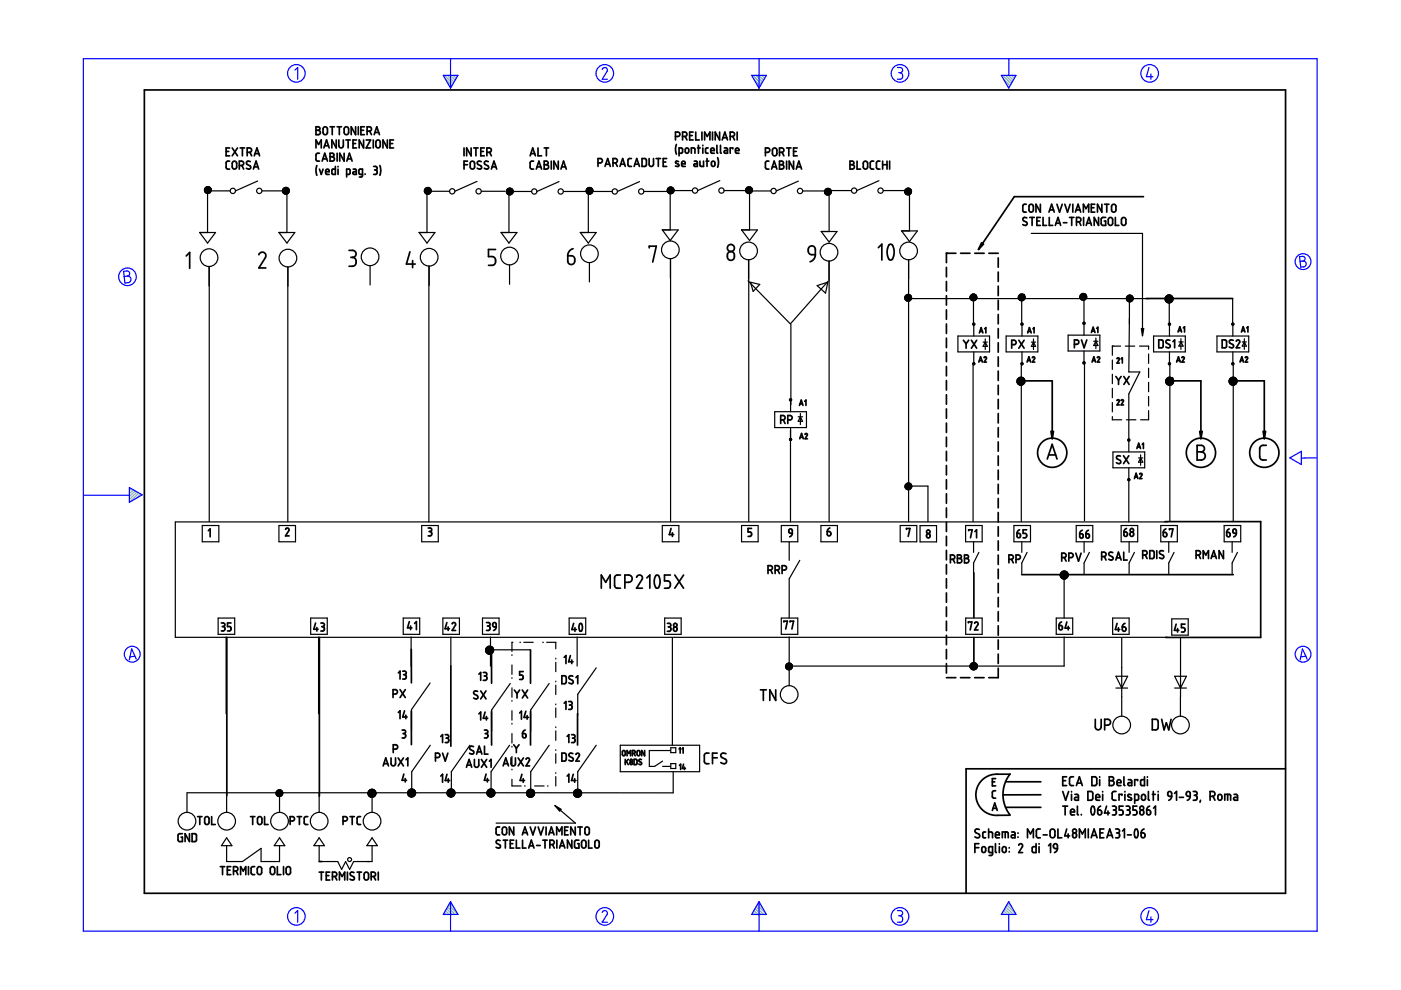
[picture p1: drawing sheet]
<svg xmlns="http://www.w3.org/2000/svg" width="297mm" height="210mm" viewBox="0 0 297 210" stroke-linecap="round" stroke-linejoin="round" font-family="sans-serif">
<g fill="none" stroke="#6c9" stroke-width=".25">
<path d="M94.2 16l1.8 1.8M94.5 16.8l1.3 1.4M94.8 16l1.5 1.4M95.3 18.3l.3 .3M95.5 16l1 1M96.1 16l.6 .6M96.7 16l.3 .2M159.6 16l1.8 1.8M159.9 16.8l1.3 1.4M160.3 16l1.4 1.4M160.7 18.3l.3 .3M160.9 16l1 1"/>
<path d="M161.5 16l.6 .6M162.1 16l.2 .2M212.6 16l1.8 1.8M212.8 16.8l1.3 1.4M213.2 16l1.4 1.4M213.7 18.3l.2 .3M213.8 16l1 1M214.4 16l.7 .6M215.1 16l.2 .2M27.5 103.4h-.1M27.9 103.6l-.5 .4M28.3 103.8l-.9 .9"/>
<path d="M28.7 104.1l-1.3 1.2M29 104.3l-1.6 1.6M29.4 104.5l-1.8 1.9M29.8 104.8l-.8 .8M94 193.8v.1M94.2 193.5l.4 .4M94.4 193.1l.9 .8M94.7 192.7l1.2 1.2M94.9 192.3l1.6 1.6M95.1 191.9l1.9 1.9M95.4 191.5l.8 .8M159.4 193.8v.1"/>
<path d="M159.6 193.5l.4 .4M159.9 193.1l.8 .8M160.1 192.7l1.2 1.2M160.3 192.3l1.6 1.6M160.5 191.9l1.9 1.9M160.8 191.5l.8 .8M212.3 193.8v.1M212.6 193.5l.4 .4M212.8 193.1l.8 .8M213 192.7l1.2 1.2M213.2 192.3l1.6 1.6M213.5 191.9l1.8 1.9"/>
<path d="M213.7 191.5l.8 .8"/>
</g>
<g fill="none" stroke="#00f" stroke-width=".25">
<path d="M17.7 12.4h261.6v185h-261.6zM62.5 14.9l.6-.6v2.5M94 16h3.1l-1.6 2.7zM95.5 12.4v6.3M127.7 14.7l.5-.4 .5 .3v.5l-1 1.7h1.1M159.4 16h3.1l-1.6 2.7zM160.9 12.4v6.3M190.3 14.3h.7l.3 .3v.6l-.5 .2M190.5 15.4h.3M190.8 15.4l.5 .3v.7l-.3 .4h-.7M212.3 16h3.1l-1.5 2.7zM213.9 12.5v3.5"/>
<path d="M243.6 14.3l-.5 2h1.4M244 15.7v1.1M26.2 57.5l.9-.1 .3 .3 .1 .5-.5 .3 .5 .2 .3 .4-.1 .3-.3 .5-.9 .1zM27 58.5l-.7 .1M275.5 54.4h.8l.3 .2 .1 .4-.4 .4h.3l.3 .4v.5l-.3 .2-.8 .1zM276.3 55.4h-.7M273.5 97.1l2.4-1.4v2.8zM279.1 97.1h-3.2M17.8 105h9.6M27.4 103.4l2.7 1.5-2.7 1.6zM28.6 139.1l-1 .2M28.9 139.7l-1-2.1-.5 2.3"/>
<path d="M276.9 139.1l-1.1 .2M277.1 139.7l-1-2.1-.4 2.3M62.5 193.6l.6-.5v2.4M95.5 191.2v6.2M95.5 191.2l1.6 2.7h-3.1zM127.7 193.5l.1-.3 .5-.1 .5 .4-.1 .4-1 1.6h1.1M160.9 191.2v6.2M160.9 191.2l1.6 2.7h-3.1zM190.3 193.1h.6l.4 .2v.5l-.5 .4M190.5 194.2h.3M190.8 194.2l.5 .3v.7l-.4 .3h-.6M213.9 193.9v3.5"/>
<path d="M213.9 191.2l1.5 2.7h-3.1zM243.6 193.1l-.5 1.9h1.4M244 194.4v1.1"/>
<circle cx="62.8" cy="15.6" r="1.87"/>
<circle cx="128.2" cy="15.6" r="1.87"/>
<circle cx="190.8" cy="15.6" r="1.87"/>
<circle cx="243.8" cy="15.6" r="1.87"/>
<circle cx="27" cy="58.7" r="1.87"/>
<circle cx="276.3" cy="55.5" r="1.68"/>
<circle cx="28" cy="138.7" r="1.68"/>
<circle cx="276.3" cy="138.7" r="1.68"/>
<circle cx="62.8" cy="194.3" r="1.87"/>
<circle cx="128.2" cy="194.3" r="1.87"/>
<circle cx="190.8" cy="194.3" r="1.87"/>
<circle cx="243.8" cy="194.3" r="1.87"/>
</g>
<g fill="none" stroke="#000" stroke-width=".25">
<path d="M43.7 39.7l-.2 .2M43.8 39.6l-.4 .4M44 39.6l-.7 .6M44.1 39.6l-.8 .7M44.2 39.6l-.9 .8M44.2 39.6l-.8 .9M44.4 39.6l-1 1M44.5 39.7l-1 .9M44.5 39.7l-1 1.1M44.6 39.8l-.8 .8M44.7 39.9l-1 1M44.7 39.9l-.7 .7"/>
<path d="M54.6 38.4l-4.7 2.1M60.2 39.9l-.2 .1M60.5 39.8l-.6 .5M60.5 39.7l-.5 .5M60.7 39.7l-.8 .8M61 39.8l-.8 .8M61 39.8l-1 1M61.1 39.9l-1 1M61.1 39.9l-1 1.1M90.4 39.8l-.4 .4M90.5 39.8l-.5 .5M90.7 39.8l-.7 .6"/>
<path d="M90.7 39.8l-.7 .7M90.8 39.8l-.8 .8M90.9 39.8l-.9 .9M90.9 39.8h.1M91 39.8l-.8 .8M91.1 39.8l-1 1 .2-.2M91.1 39.9l-1 1M91.2 39.9l-.3 .3M91.2 40l-.9 1M101.1 38.5l-4.7 2.1M107.7 40l-.2 .2M107.9 39.9l-.5 .6"/>
<path d="M108 39.9l-.3 .3M108.1 39.9l-.7 .8M108.2 39.9l-.5 .5M108.4 39.9l-1 .9M108.5 40l-.7 .6M118.5 38.5l-4.7 2.1M124.6 39.9l-.1 .1M124.7 39.8l-.4 .4M124.9 39.8l-.6 .6M125 39.8l-.5 .4M125.1 39.8l-.8 .8M125.2 39.8l-.9 .8"/>
<path d="M125.3 39.8l-1 .9M125.3 39.8l-.8 .8h-5.1M135.6 38.5l-4.7 2.1M141.7 39.8l-.1 .1M142 39.7l-.5 .5M142.1 39.6l-.6 .7M142.1 39.8v8.9M142.2 39.6l-.7 .8M142.3 39.6l-.8 .9M142.4 39.7l-.9 .9M142.5 39.7l-.9 .9M142.6 39.8l-1 1"/>
<path d="M142.6 39.8l-1 1.1M142.7 39.8l-1 1.1M142.7 39.9l-.9 1M142.8 39.9l-1 1.1M152.6 38.3l-4.7 2.1M158.5 39.7l-.3 .3M158.7 39.6l-.6 .5M158.7 39.6l-.6 .6M158.9 39.6l-.8 .8M158.9 39.8v8.9M159.2 39.7l-.9 .9M159.2 39.7l-1 1"/>
<path d="M159.3 39.8l-.8 .8M159.3 39.8l-1 1.1M159.4 39.9l-1 1M169.3 38.4l-4.7 2.1M175.4 39.9l-.5 .5M175.6 39.9l-.8 .8M175.7 40l-.8 .9M175.8 40l-.9 .9M186.4 38.3l-4.7 2.1M192.2 40l-.3 .3M192.4 39.9l-.6 .6M192.5 39.9l-.7 .7"/>
<path d="M192.6 39.9l-.7 .7M192.7 39.9l-.8 .7M192.8 39.9l-.9 1M192.9 40l-1 1M42.3 49.3h3.4l-1.7 2.2zM43.6 40.6l-.1 .1M43.8 40.5h5M43.8 40.6l-.2 .2M43.8 40.6l-.2 .3M44 40.3v9M44 40.6l-.3 .3M44.2 40.6l-.3 .4"/>
<path d="M44.3 56.5v4.1M44.4 56.5v54.1M44.4 40.6l-.4 .4M44.6 40.6l-.3 .4M44.6 40.7l-.1 .2M44.7 40.1l-.9 .9M44.7 40l-.6 .6M44.8 40.4l-.6 .6M44.8 40.2l-.8 .8M44.8 40.4l-.3 .2M44.8 40.2l-.5 .4M55.5 40.5h5.1"/>
<path d="M59.1 49.3h3.4l-1.7 2.2zM59.9 40.7l1-.9-1 .9M60 40.1l-.1 .1M60 40.6v.1M60.3 40.6l-.3 .3M60.6 40.6l-.4 .4M60.8 40.3v9M60.9 40.6l-.6 .5M61 56.6v54M61 56.6v4.1M61 40.6l-.5 .6M61.2 40l-.6 .6"/>
<path d="M61.2 40l-1 1.1M61.2 40.9l-.2 .2M61.3 40.6l-.6 .6M61.3 40.1l-.6 .5M61.3 40.2l-1 .9M61.3 40.7l-.4 .4M61.3 40.3l-.8 .8M61.3 40.4l-.7 .8M61.3 40.5l-.1 .1M61.3 40.3l-.3 .3M78.5 56.3v4.1M88.9 49.3h3.3l-1.7 2.2z"/>
<path d="M90.3 40.6h5M90.5 40.6l-.4 .3M90.5 40.3v9M90.8 40.6l-.5 .5M90.9 40.6l-.5 .5M90.9 40.8l-.4 .3M90.9 40.3l-.7 .7M90.9 40.6h-.1M90.9 40.1l-.5 .5M90.9 40.6v.1M90.9 56.4v54.3M91 56.4v4.1"/>
<path d="M91.2 40.6l-.6 .6M91.3 40l-.4 .4M91.3 40.1l-.5 .5M91.3 40.1l-.4 .5M91.4 40.2l-.9 1M91.4 40.6l-.5 .5M91.4 40.3l-.5 .6M91.4 40.6h.1M91.4 40.5l-.7 .7M91.4 40.4l-.2 .2M102 40.6h5.1M106.2 49.3h3.4l-1.7 2.2z"/>
<path d="M107.5 40.6l-.1 .1M107.7 40.8l-.2 .2M107.7 40.5l-.1 .1M107.7 40.3l-.3 .3M107.7 40.1l-.3 .3M107.7 40.6v.1M107.9 40.6l-.2 .3M107.9 40.3v9M108 56.2v4.1M108.2 40.6l-.5 .5M108.5 40l-1 1M108.5 40.6l-.7 .7"/>
<path d="M108.6 40.1l-1.1 1M108.6 40.1l-1 1M108.6 40.2l-.4 .4M108.7 40.2l-1 1M108.7 40.9l-.3 .4M108.7 40.3l-.3 .3M108.8 40.3l-.3 .3M108.8 40.4l-.9 .9M108.8 40.6h.1M108.8 40.7l-.6 .6M108.8 40.5l-.8 .8M108.8 40.6l-.7 .7"/>
<path d="M112.7 40.6h-5l-.3 .3M123 49.3h3.4l-1.7 2.2zM124.3 40.6h.1M124.4 40.9l1-1-1 1M124.5 41h.1M124.5 40.1l-.2 .2M124.5 41l1-1-1 1M124.5 40.6l-.2 .2M124.7 40.6h5.1M124.7 40.3v9M125 55.7v4.1M125.2 40.6l-.5 .5"/>
<path d="M125.3 40.6l-.5 .5M125.5 40.6l-.6 .6M125.6 40.9l-.2 .1M125.6 40l-1 1.1M125.6 40.1l-.9 1M125.7 40.2l-.5 .4M125.7 40.6l-.5 .6M125.7 40.5l-.6 .7M125.7 40.3l-.8 .9M125.7 40.4l-.2 .2M136.5 40.6h5.1M140.4 48.7h3.4l-1.7 2.3z"/>
<path d="M141.7 40.6l-.1 .1M141.8 40.4h5M142.1 54.8l.1 55.8M142.5 40.6l-.4 .5M142.7 40.6l-.4 .5M142.8 40.7l-.2 .3M142.8 40l-.9 1M142.9 40.1l-1 .9M142.9 40.6l-.5 .4M142.9 40.2l-.5 .4M142.9 40.2l-.9 .9M142.9 40.4l-.7 .7"/>
<path d="M142.9 40.3l-.3 .3M153.5 40.4h5.1M157.2 48.7h3.4l-1.7 2.3zM158.1 40.5h.1M158.1 40.6l1-1-1 1M158.3 40.6l-.1 .1M158.4 40.5h5M158.5 40.6l-.2 .2M158.6 59.5l9.1 9.3M158.7 55.1v4.1M158.7 55.1v55.5M158.7 40.6l-.3 .3"/>
<path d="M158.9 40.6l-.3 .4M159.1 59.8l2 .5-1.4 1.5zM159.3 40.6l-.4 .4M159.5 40.6l-.4 .4M159.5 40l-.6 .6M159.5 40l-1 1M159.5 40.6h-.1M159.5 40.2l-.8 .8M159.5 40.4l-.6 .6M159.5 40.3l-.3 .3M170.2 40.5h5M174.1 49.1h3.4l-1.7 2.2z"/>
<path d="M174.9 40.6v.1M174.9 40.8l-.1 .1M174.9 40.4l-.1 .1M174.9 40.3l-.1 .1M175.1 40.1l-.1 .1M175.3 40.6l-.4 .4M175.5 40.4h5M175.6 59.6l-8 9M175.7 40.6l-.6 .7M175.8 55.4v55.2M175.8 40.1v9M175.9 40l-.6 .6"/>
<path d="M175.9 40l-1 1M176 40.6l-.7 .7M176 40.1l-1 1M176 40.1l-1 1.1M176.1 40.2l-1 1M176.1 40.2l-.4 .4M176.2 40.3l-.3 .3M176.2 40.4l-1 .9M176.2 40.9l-.4 .4M176.2 40.5l-.8 .9M176.2 40.4l-.8 1M176.3 40.7l-.7 .7"/>
<path d="M176.3 40.7l-.8 .7M187.3 40.4h5M191.2 49h3.3l-1.7 2.2zM192 40.6l-.2 .2M192.4 40.6l-.4 .4M192.6 55.1v55.5M192.8 40.6l-.6 .6M192.8 40v9M193 40l-.7 .6M193 40.6l-.7 .7M193 40.1l-1 1 1.1-1M193.1 40.2l-.4 .4"/>
<path d="M193.1 40.2l-1 1M193.2 41l-.3 .2M193.2 40.3l-.3 .3M193.2 40.3l-.9 1M193.3 40.7l-.6 .6M193.3 40.5l-.8 .8M193.3 40.7l-.7 .6M193.3 40.4l-.9 .9M218.7 49.5h23.5v21.7M167.7 69v16.8M173.2 60.6l2.3-.8-.5 2.3zM192 63.1l-.2 .1"/>
<path d="M192.2 63.1l.5-.7-.8 .9M192.2 63.1l-.3 .3M192.2 62.5l-.3 .3M192.3 62.4l-.4 .5M192.4 63.1l-.5 .4M192.5 62.4l-.6 .7M192.6 63.3h51.1M192.6 62.4l-.8 .7M192.7 63.1l.4-.4-1 1 .7-.6M192.9 62.5l-1 1M192.9 63.1l-.7 .7M193 63.1l-.8 .7"/>
<path d="M193 62.5l-.5 .6M193 62.6l-1 1 .5-.5M193.2 63.1l-.8 .7M193.2 62.8l-.3 .3M193.2 63.4l-.4 .4M193.2 62.9l-.1 .2M193.3 63.3l-.6 .6M193.3 62.9l-1 .9M193.3 63.1l-.7 .8M193.3 63.1l-.8 .8M203.1 71.2h6.7v3.4h-6.7zM205.8 63.2l-.1 .1"/>
<path d="M205.8 63.1h-.1M205.8 63l-.1 .1M205.9 63.1l-.2 .1M206.2 62.4l-.5 .5M206.3 62.3l-.5 .5M206.3 77.4v33.2M206.4 63.1l-.5 .5M206.4 63v5.6M206.4 62.3l-.7 .8M206.5 68.7v2.5M206.5 74.6v2.5M206.5 62.3l-.7 .8"/>
<path d="M206.6 62.4l-.7 .7M206.6 63.1l-.6 .5M206.6 62.4l-.8 .9M206.7 62.4l-.9 1M206.8 62.4l-1 1.1M206.9 62.5l-1.1 1M206.9 62.6l-.9 1M207 62.6l-.4 .5M207 63.1l-.7 .7M207 63.4l-.3 .3M207 62.7l-.9 1 1-.9M207.1 63.3l-.5 .4"/>
<path d="M207.1 62.8l-.2 .3M207.1 62.9l-.9 .9M207.1 63.1l-.6 .7M207.1 63l-.7 .8M208.4 72.5h.9M208.9 72.5l.4 .9h-.9zM208.9 71.9v2.2M213.3 71.2h6.7v3.4h-6.7zM216 63.1h-.1M216.3 62.4l-.4 .4M216.5 62.4l-.6 .5M216.5 63.1l-.5 .4"/>
<path d="M216.5 77.4v33.2M216.6 62.3l-.7 .7M216.6 63v5.6M216.7 62.3l-.8 .8M216.7 68.7v2.5M216.7 74.6v2.5M216.8 62.4l-.7 .7M216.8 62.4l-.9 .9M216.9 62.4l-.6 .7M217 62.4h.1M217 63.2l-.5 .6M217 63l-.7 .7"/>
<path d="M217 62.4l-1 1 .3-.3M217 63.6l-.2 .2M217 63.4l-.4 .4M217 62.8l-.3 .3M217 62.5l-.5 .6M217.1 62.5l-1 1M217.1 62.5l-.1 .2M217.2 62.6l-1 1M217.2 63.1l.1-.3-.9 1M217.2 63.1l-.2 .2M217.2 62.6l-.2 .2M217.3 62.7l-1 1"/>
<path d="M217.3 62.7l-.3 .4M217.3 63.3l-.4 .4M217.3 63.1l-.7 .7M217.3 63v.1M217.3 63.1l-.3 .4M218.7 72.5h.9M219.1 71.9v2.2M219.1 72.5l.5 .9h-.9zM226.5 71.1h6.7v3.3h-6.7zM229 63.1h.1M229.3 62.3l-.3 .3M229.3 63.1l-.2 .2"/>
<path d="M229.5 62.2l-.5 .6M229.6 63.1l-.4 .4M229.6 62.2l-.6 .7M229.7 62.2l-.7 .8M229.8 63.1l-.5 .4M229.8 62.2l-.8 .9M229.8 63.2v7.9M229.8 74.4v2.5M229.9 62.3l-.9 .9M229.9 76.9v33.5M230 62.3l-1 .9M230 62.3l-.7 .8"/>
<path d="M230.1 62.3l-1 1.1M230.1 62.4l-.9 1M230.2 62.4l-.6 .7M230.3 62.5l-1 1M230.3 62.5l-.5 .6M230.3 62.6l-.9 1zM230.3 63.2l-.3 .4M230.4 62.8l-.3 .3M230.4 63.1l-.6 .5M230.4 62.8l-.9 .8M230.4 62.9l-.7 .8M230.4 63v.1"/>
<path d="M231.9 72.3h.9M232.3 71.7v2.2M232.3 72.3l.5 1h-.9zM235.8 73.4h.1M235.8 76.3v2M235.8 79.3v2M237.6 73.4h-1.8v1.9M238.6 73.4h2M239 63.1l-.2 .1M239.1 62.7l-.2 .2M239.4 62.6l-.6 .6M239.4 63.2l-.4 .5"/>
<path d="M239.4 63.1l-.5 .5M239.4 64h.1M239.4 63.8l-.2 .1M239.4 63.6l-.3 .3M239.4 63v.1M239.4 62.6l-.4 .5M239.4 62.8l-.3 .3M239.4 64l.8-.8-.7 .8M239.4 62.6h.1M239.4 63.1h.1M239.5 63.2v5.5M239.5 67.4l-.2 11.5h2.4l-2.4 4.6v9.7"/>
<path d="M239.5 62.6l-.1 .1M239.6 63.1l-.2 .2M239.7 62.6l-.9 .8 .4-.3M239.8 62.6l-1 .9M239.8 62.6l-.4 .5M239.9 62.7l-.4 .4M239.9 63.1l.2-.2-1 1M239.9 62.7l-1 1M240 62.8l-1 1M240.1 62.8l-.7 .7M240.2 63.6l-.3 .3M240.2 63l-.1 .1"/>
<path d="M240.2 63l-.9 1M240.2 63.1l-.8 .8M240.2 63.4l-.5 .6M240.3 63.3l-.7 .7M241.6 73.4h1.9v.7M243.5 75.1v1.9M243.5 78.1v2M244.6 71.2h6.7v3.4h-6.7zM247.9 63.3v5.4M247.9 68.7v2.5M247.9 74.6v2.5M248 77.4v33.2"/>
<path d="M249.9 72.5h.9M250.4 71.8v2.3M250.4 72.5l.4 .9h-.9zM258 71.2h6.8v3.4h-6.8zM261.3 63.3l.1 7.9M261.4 74.6v2.5M261.5 77.4v33.2M263.4 72.5h.9M263.8 72.5l.5 .9h-.9zM263.8 71.8v2.3M164.3 87.3h6.7v3.4h-6.7zM167.6 84.8v2.5"/>
<path d="M167.6 90.7v20M169.2 88.4h1M169.7 87.7v2.3M169.7 88.4l.5 .9h-1zM235.8 88.3v.7h2M235.8 82.3v2M235.8 85.3v2M236 95.8h6.7v3.4h-6.7zM238.8 89h2M239.3 93.3v2.5M239.3 99.2v2.5M241.4 97.1h.9"/>
<path d="M241.8 96.4v2.3M241.8 97.1l.5 .9h-.9zM243.5 87.1v1.9h-1.7M243.5 81v2.1M243.5 84.1v2M42.9 111.4h3.5v3.5h-3.5zM59.1 111.4h3.6v3.5h-3.6zM89.4 111.4h3.5v3.5h-3.5zM140.4 111.4h3.5v3.5h-3.5zM157.2 111.4h3.5v3.5h-3.5zM165.7 111.4h3.4v3.5h-3.4zM167.3 114.9v3.9"/>
<path d="M169.6 118.8l-2.3 3.9v8.3M174.1 111.4h3.4v3.5h-3.4zM190.9 111.4h3.5v3.5h-3.5zM192.4 102.4l-.5 .5M192.4 102.4l-.5 .6M192.6 103.1h4.1v7.5M192.6 102.4l-.7 .7M192.7 102.4l-.8 .8M192.8 102.4l-.9 .9M192.9 102.5l-1 .9M193 102.5l-1 1M193 102.6l-1 1"/>
<path d="M193.1 102.6l-1 1.1M193.2 102.7l-1 1M193.2 102.8l-1 .9M193.3 102.8l-1 1M193.3 103.4l-.5 .4M193.3 102.9l-.9 .9M193.3 103l-.9 .8M193.3 103.3l-.6 .5M193.3 103.1l-.7 .7M193.3 103.1l-.8 .7M195.1 111.4h3.5v3.5h-3.5zM204.7 111.4h3.5v3.5h-3.5z"/>
<path d="M206.4 114.9v2.2M207.5 117.1l-1.1 2.3v2.2M215 111.4h3.5v3.5h-3.5zM216.6 114.9v2.2M217.8 117.1l-1.2 2.3v2.2M228.2 111.4h3.5v3.5h-3.5zM229.8 114.9v2.2M231 117.1l-1.2 2.3v2.2M237.7 111.4h3.5v3.5h-3.5zM239.3 102v8.7M239.4 114.9v2.2M240.5 117.1l-1.1 2.3v2.2"/>
<path d="M246.1 111.4h3.5v3.5h-3.5zM247.5 110.7h-210.3v24.4h210.3M247.8 114.9v2.2M248.9 117.1l-1.1 2.3v2.2M259.5 111.4h3.6v3.5h-3.6zM261.2 114.9v2.2M262.4 117.1l-1.2 2.3v2.2M46.2 131h3.6v3.5h-3.6zM47.9 135.1v16.2M65.9 131h3.5v3.5h-3.5zM67.5 135.1v16.2M85.5 131h3.5v3.5h-3.5z"/>
<path d="M87.2 135.1v6.1M93.9 131h3.5v3.5h-3.5zM95.6 135.1v6.1M102.3 131h3.5v3.5h-3.5zM103.8 137.8h8.6M104 135.1v6.1M108.5 136.2h.1M108.5 136.2v1.9M108.5 138.8v.2M110.2 136.2h.2M111.1 136.2h2M115.1 136.2h.1"/>
<path d="M115.9 136.2h1.9v1.4M117.8 139.6v.1M120.7 131h3.5v3.5h-3.5zM122.4 135.1v6.1M140.9 131h3.5v3.5h-3.5zM142.6 135.3v22.7M165.7 131h3.4v3.5h-3.4zM167.3 135.1v10.3M204.7 131h3.5v3.5h-3.5zM223.9 131h3.5v3.5h-3.5zM225.6 121.6v9.4M225.6 135.1v6.1h-58.3"/>
<path d="M235.9 131h3.5v3.5h-3.5zM237.8 135.3v16.5M248.4 131.2h3.5v3.5h-3.5zM250.3 135.3v16.5M91.2 144.8l-4 5.6v4.5M91.2 158l-3.9 5.6v4.5M99.6 158l-3.9 5.6v4.5M108 158l-3.9 5.6v4.5M108.2 144.9l-4 5.6v4.5M108.5 141v2M108.5 143.7v.1M108.5 145.8v2"/>
<path d="M108.5 148.5v.2M108.5 150.7v2M108.5 153.4v.1M108.5 155.5v2M108.5 158.2v.2M116.4 144.9l-3.9 5.6v4.5M116.4 158l-3.9 5.6v4.5M117.8 140.4v2M117.8 144.4v.2M117.8 145.3v2M117.8 149.3v.1M117.8 150.1v2"/>
<path d="M117.8 154.1v.2M117.8 155v2M117.8 159v.1M117.8 159.8v2M126.4 141.6l-3.9 5.6v4.5M126.4 158l-3.9 5.6v4.5M131.5 158h16.8v5.6h-16.8zM142.2 159.1h-4.5v3.4h1.1l1.7-1.1M142.2 158.5h1.1v1.1h-1.1zM166.8 141.5l-.2 .1M166.9 140.7l-.2 .2M167 140.6l-.4 .4"/>
<path d="M167.2 140.6l-.6 .6M167.3 140.6l-.7 .7M167.4 140.6l-.8 .8M167.4 140.6l-.8 .9M167.6 141.5l-.5 .5M167.6 140.6l-.9 .9M167.6 140.7l-1 .9M167.7 140.7l-1 1M167.7 140.7l-1 1.1M167.7 141.5l-.5 .5M167.8 140.8l-1 1.1 1-1.1M167.9 141.7l-.2 .2"/>
<path d="M167.9 140.9l-.6 .6M167.9 140.9l-1 1M168 141l-.6 .5M168 141.1l-1 .9M168 141.4l-.6 .6M168 141.2l-.8 .8M168 141.2l-.3 .3M236.6 143.4h2.5l-1.3 2.5zM236.6 145.9h2.5M249 143.4h2.5l-1.2 2.5zM249 145.9h2.5M39.6 168.1h103.1"/>
<path d="M39.6 168.1v4.1M48 168.1v4.1M48 179.3v3.4h3.4l4-2.8v2.8h3.9v-3.4M48 177.6l1.2 1.7h-2.3zM59 167.5l-.5 .5M59.1 167.4l-.6 .6M59.3 168.1v4.1M59.3 167.4l-.8 .8M59.3 177.6l1.1 1.7h-2.3zM59.3 167.4l-.8 .9M59.4 167.5l-.9 .9M59.5 167.5l-1 .9"/>
<path d="M59.6 167.5l-1 1M59.6 167.6l-1 1M59.7 167.6l-1 1.1 1-1.1M59.8 167.7l-1 1M59.8 167.7l-1 1.1M59.9 167.8l-1 1M59.9 168.5l-.4 .3M59.9 168.4l-.5 .5M59.9 168l-.9 .9M59.9 168l-.8 .9M60 168.2l-.7 .7M60 168.1l-.8 .8"/>
<path d="M67.7 168.1v4.1M67.7 179.3v3.4M67.7 177.6l1.1 1.7h-2.3zM78.9 168.1v4.1M78.9 179.3v3.4h-3.9l-.9 1.6-.8-1.6-.9 1.6-.8-1.6h-3.4M78.9 177.6l1.1 1.7h-2.2zM108.5 165.2v1.4h2M108.5 160.4v2M108.5 163.1v.1M111.2 166.6h.2M113.3 166.6h2.1M116.1 166.6h.1"/>
<path d="M117.6 170.8l4.4 3.7h-16.8M117.8 163.8v.2M117.8 164.7v1.9M140.5 162.5h1.7M142.2 161.9h1.1v1h-1.1zM142.7 163.6v4.5"/>
<circle cx="44.1" cy="40.3" r=".72"/>
<circle cx="44.3" cy="54.6" r="1.87"/>
<circle cx="49.4" cy="40.5" r=".56"/>
<circle cx="55" cy="40.5" r=".56"/>
<circle cx="60.6" cy="40.5" r=".72"/>
<circle cx="61" cy="54.7" r="1.87"/>
<circle cx="78.5" cy="54.5" r="1.87"/>
<circle cx="90.7" cy="40.5" r=".72"/>
<circle cx="91" cy="54.5" r="1.87"/>
<circle cx="95.9" cy="40.6" r=".56"/>
<circle cx="101.5" cy="40.6" r=".56"/>
<circle cx="108" cy="54.3" r="1.87"/>
<circle cx="108.1" cy="40.6" r=".72"/>
<circle cx="113.3" cy="40.6" r=".56"/>
<circle cx="118.9" cy="40.6" r=".56"/>
<circle cx="125" cy="53.8" r="1.87"/>
<circle cx="125" cy="40.5" r=".72"/>
<circle cx="130.3" cy="40.6" r=".56"/>
<circle cx="136" cy="40.6" r=".56"/>
<circle cx="142.1" cy="53" r="1.87"/>
<circle cx="142.2" cy="40.4" r=".72"/>
<circle cx="147.4" cy="40.4" r=".56"/>
<circle cx="153" cy="40.4" r=".56"/>
<circle cx="158.7" cy="53.2" r="1.87"/>
<circle cx="158.8" cy="40.3" r=".72"/>
<circle cx="164" cy="40.5" r=".56"/>
<circle cx="169.6" cy="40.5" r=".56"/>
<circle cx="175.5" cy="40.7" r=".72"/>
<circle cx="175.8" cy="53.5" r="1.87"/>
<circle cx="181.1" cy="40.4" r=".56"/>
<circle cx="186.7" cy="40.4" r=".56"/>
<circle cx="192.5" cy="40.6" r=".72"/>
<circle cx="192.6" cy="53.2" r="1.87"/>
<circle cx="192.5" cy="63.1" r=".72"/>
<circle cx="206.4" cy="63.1" r=".72"/>
<circle cx="216.6" cy="63.1" r=".72"/>
<circle cx="229.7" cy="62.9" r=".72"/>
<circle cx="239.5" cy="63.3" r=".72"/>
<circle cx="192.6" cy="103.1" r=".72"/>
<circle cx="167.3" cy="141.3" r=".72"/>
<circle cx="167.3" cy="147.2" r="1.87"/>
<circle cx="237.8" cy="153.7" r="1.87"/>
<circle cx="250.3" cy="153.7" r="1.87"/>
<circle cx="39.6" cy="174.1" r="1.87"/>
<circle cx="48.1" cy="174.1" r="1.87"/>
<circle cx="59.2" cy="168.2" r=".72"/>
<circle cx="59.3" cy="174.1" r="1.87"/>
<circle cx="67.7" cy="174.1" r="1.87"/>
<circle cx="78.9" cy="174.1" r="1.87"/>
<circle cx="74.1" cy="182.2" r=".42"/>
</g>
<g fill="none" stroke="#000" stroke-width=".36">
<path d="M30.6 19.1h242v170.3h-242zM47.9 32.1h.6M48.7 34.2h-.5l-.3 .3 .1 1.2 .7 .2M48.7 31.4h-.8v1.6h.8M49.2 31.4l1.2 1.6M49.4 34.3l.4-.1 .4 .3v.9l-.3 .4h-.4l-.2-.3-.1-.9zM50.4 31.4l-1.2 1.6M50.7 35.1l.8-.1 .2-.5-.2-.3h-.8v1.7M50.9 31.4h1M51.3 35.1l.4 .8M51.4 31.4v1.6M52.4 32.3l.8-.1 .2-.3-.1-.3-.3-.2h-.6v1.6"/>
<path d="M53 32.3l.4 .7M53.1 34.3l-.6-.1-.3 .4 .9 .7v.3l-.3 .3-.6-.2M53.7 35.9l.6-1.7 .5 1.7M53.9 35.4h.8M53.9 33l.6-1.6 .5 1.6M54.1 32.6h.8M67 26.9h.5l.3 .2v.4l-.3 .1 .2 .1 .2 .3v.3l-.3 .3h-.6zM67 31.4v-1.7l.5 .9 .6-.9v1.7M67 27.6h.5M67.2 35.1l-.2 .8 .2 1.3M67.7 32.5h-.4l-.3 .3v1.1l.2 .2 .5 .1M67.7 35.9l.4 1.1 .4-1.1"/>
<path d="M68.3 34.2l.6-1.7 .5 1.7M68.5 33.7h.8M68.6 27l.4-.1 .4 .2v1.2l-.2 .2h-.4l-.3-.3zM68.7 31.4l.5-1.7 .6 1.7M68.8 30.9h.8M69 36.4h.8l-.1-.5-.5 .1-.2 .7 .2 .3h.6M70 32.5h.6l.2 .2-.1 .4-.3 .1 .5 .4v.3l-.3 .2-.6 .1zM70 26.9h.9M70 33.2h.4M70.4 26.9v1.7M71.1 35.3v1.7h-.6l-.1-.2v-.8l.7-.1M71.3 29.7v1.7l-.9-1.7v1.7"/>
<path d="M71.5 26.9h.9M71.5 32.5v1.7M71.7 35.3v.1M71.7 35.9v1.1M71.8 29.7l.1 1.3 .4 .4 .4-.3 .1-1.4M71.9 26.9v1.7M73 32.5v1.7l-1-1.7v1.7M73.1 27l.5-.1 .3 .3v.9l-.3 .4h-.3l-.3-.3v-.9zM73.3 29.7h1M73.5 37l.7-.1v-.8l-.1-.2h-.6v1.6M73.5 34.2l.6-1.7 .6 1.7M73.7 33.7h.8"/>
<path d="M73.8 29.7v1.7M74.8 30.4h.6M74.9 35.9h.5l.1 .2v.9h-.4a.29 .29 0 0 1-.3-.3 .29 .29 0 0 1 .3-.3h.4M75.4 26.9v1.7l-.9-1.7v1.7M75.6 29.7h-.8v1.7h.8M76 26.9v1.7M76.5 27.6h.6M76.9 37l-.7-.1v-1h.7l-.1 1.5-.2 .1h-.4M77.1 29.7v1.7l-.9-1.7v1.7M77.3 26.9h-.8v1.7h.8M77.4 36.9v.1M77.6 29.7h1l-1 1.7h1"/>
<path d="M77.8 27.8l.8-.1 .2-.2-.2-.5-.8-.1v1.7M78.4 27.8l.4 .8M79.1 29.7v1.7M79.2 35.3l.7 .2 .1 .3-.4 .2M79.3 28.6l.6-1.7 .6 1.7M79.4 36h.2M79.5 28.1h.8M79.6 36l.3 .2 .1 .5-.3 .3h-.5M79.8 29.8l.5-.1 .3 .3v1l-.3 .3h-.3l-.3-.2zM80.5 35.1l.2 .9-.2 1.2M82.1 29.7v1.7l-.9-1.7v1.7M82.7 30.4h.5"/>
<path d="M83.4 29.7h-.7v1.7h.7M98.4 31.4v1.6M98.4 34.9h.7M99.1 34.2h-.7v1.7M99.8 34.3l.4-.1 .4 .3v1l-.3 .3h-.3l-.3-.3zM99.9 31.4v1.6l-1-1.6v1.6M100.4 31.4h1M100.9 31.4v1.6M101.9 32.1h.6M102 34.3l-.6-.1a.37 .37 0 0 0 0 .7l.7 .4v.3l-.3 .3-.6-.2M102.7 31.4h-.8v1.6h.8M103.2 32.3l.8-.1 .2-.3-.1-.3-.3-.2h-.6v1.6"/>
<path d="M103.5 34.3l-.6-.1-.2 .4 .8 .6 .1 .4-.3 .3-.6-.2M103.8 32.3l.4 .7M104.2 35.9l.5-1.7 .6 1.7M104.3 35.4h.8M112.4 33l.5-1.6 .6 1.6M112.5 32.6h.9M113.1 34.2h-.5l-.2 .3 .1 1.2 .6 .2M113.7 35.9l.6-1.7 .5 1.7M113.9 35.4h.8M114.1 31.4v1.6h.7M115.4 34.2h.6l.2 .2-.1 .4-.3 .1 .3 .1 .2 .3-.2 .5-.7 .1zM115.4 31.4h.9"/>
<path d="M115.4 34.9h.4M115.8 31.4v1.6M116.9 34.2v1.7M118.4 34.2v1.7l-1-1.7v1.7M118.9 35.9l.6-1.7 .6 1.7M119.1 35.4h.8M126.8 34.5h.7l.2-.4-.1-.3-.2-.2h-.6v1.7M128.3 35.3l.5-1.7 .6 1.7M128.4 34.8h.8M130 34.5h.7l.2-.4-.1-.3-.3-.2h-.5v1.7M130.5 34.5l.4 .8M131.4 35.3l.6-1.7 .6 1.7"/>
<path d="M131.6 34.8h.8M133.9 33.6h-.5l-.3 .3v1.1l.2 .3h.6M134.5 35.3l.5-1.7 .6 1.7M134.6 34.8h.8M136.1 33.6h.7l.3 .3v1.1l-.3 .3h-.7zM137.6 33.6v1.3l.4 .4 .3-.1 .2-.2 .1-1.4M139.1 33.6h.9M139.6 33.6v1.7M140.6 34.4h.6M141.4 33.6h-.8v1.7h.8M143.2 28.9h.6l.3-.1 .1-.4-.2-.3-.8-.1v1.7M143.4 30.6l-.2 1 .2 1.1"/>
<path d="M143.9 34.3l-.2-.1a.27 .27 0 0 0-.4 0 .27 .27 0 0 0 .1 .4l.4 .2a.32 .32 0 0 1 0 .5 .32 .32 0 0 1-.5-.1h-.1M144 32.5h.6l.1-.2v-.7l-.2-.2h-.5v1.6M144.5 34.7h.8l-.2-.5h-.2l-.3 .1-.1 .8 .2 .2h.6M144.7 28.9l.8-.1 .1-.2-.1-.5-.8-.1v1.7M145.3 28.9l.3 .8M145.4 31.5l.3-.1 .3 .2v.6l-.2 .3-.5-.2zM146.2 28.7h.6M146.6 32.5v-1.1l.7 .1v1M147 28h-.8v1.7h.8M147.2 34.2h.5l.1 .2v.9h-.4a.28 .28 0 0 1-.3-.3 .28 .28 0 0 1 .3-.3h.4M147.5 28v1.7h.8M147.9 31.4h.6"/>
<path d="M148.1 30.8v1.7M148.4 34.2v.8l.2 .3h.6v-1.1M148.8 28v1.7M149 30.8v.1M149 31.4v1.1M149.4 29.7v-1.7l.5 .9 .6-.9v1.7M149.7 34.2h.6M149.9 33.6v1.7M150.1 31.4l-.5 .1v.8l.2 .2h.3M150.7 31.9h.7l-.1-.5-.5 .1-.1 .7 .2 .3h.5M151 34.2h.3l.3 .2v.6l-.3 .3h-.3l-.2-.3zM151.1 28v1.7"/>
<path d="M152 30.8v1.5l.2 .2M152.1 33.4l.2 .9-.2 1.2M152.6 28v1.7l-1-1.7v1.7M152.8 30.8v1.6l.1 .1M153.1 29.7l.6-1.7 .5 1.7M153.3 29.2h.8M153.6 31.4h.4l.2 .2v.9h-.4a.29 .29 0 0 1-.3-.3 .29 .29 0 0 1 .3-.3h.4M154.8 28.9h.6l.2-.1 .1-.4-.1-.3-.8-.1v1.7M155.4 31.6v-.2h-.6v1.1M155.4 28.9l.3 .8M155.9 31.9h.8v-.2a.37 .37 0 0 0-.4-.3 .37 .37 0 0 0-.4 .3l.1 .7 .7 .1M156.3 28v1.7"/>
<path d="M162.3 32.3l.7-.1 .2-.3-.1-.3-.3-.2h-.5v1.6M163 34.2h-.5l-.2 .3v1.2l.7 .2M163.6 35.9l.5-1.7 .6 1.7M163.7 35.4h.8M163.9 31.5l.4-.1 .4 .3v1l-.3 .3h-.4l-.2-.3v-.9zM165.3 32.3l.8-.1 .1-.3-.1-.4-.8-.1v1.6M165.3 34.2h.5l.3 .2-.1 .4-.3 .1 .3 .1 .2 .3-.3 .5-.6 .1zM165.3 34.9h.4M165.8 32.3l.4 .7M166.8 31.4h.9M166.8 34.2v1.7M167.2 31.4v1.6"/>
<path d="M168.3 32.1h.5M168.3 34.2v1.7l-1-1.7v1.7M168.8 35.9l.6-1.7 .5 1.7M169 35.4h.8M169 31.4h-.7v1.6h.7M180.2 34.2h.6l.2 .2v.4l-.3 .1 .3 .1 .1 .3-.2 .5-.7 .1zM180.2 34.9h.5M181.7 34.2v1.7h.8M183.1 34.3l.4-.1 .4 .3v1l-.3 .3h-.3l-.3-.3zM185.3 34.2h-.5l-.3 .3 .1 1.2 .7 .2M186.6 34.2h-.5l-.3 .3 .1 1.2 .7 .2M187.1 34.9h1"/>
<path d="M187.1 34.2v1.7M188.1 34.2v1.7M188.6 34.2v1.7M39.5 54.3l.7-.8v3.4M54.9 54l.6-.5h.4l.4 .3v.7l-1.4 2.3h1.5M74 53.1h1l.4 .3 .1 .5-.1 .3-.7 .4M74.4 54.6h.3M74.7 54.6l.5 .2 .2 .2 .1 .9-.5 .5-1 .1M86.9 53.4l-.7 2.6h1.8M87.5 55.2v1.5M105.1 52.9h-1.5v1.5l1 .1 .3 .2 .2 .4-.1 .7-.2 .3-1.2 .2M120.4 54.2h.9l.4 .3 .2 1-.3 .4-.5 .2-.6-.3z"/>
<path d="M121.5 52.7l-.8 .6-.3 .9M137.6 52.6v-.4h1.5l-.7 3.4M154.4 53.6l.7-.3 .5 .3 .1 1-.3 .4-.5 .2-.6-.3-.1-1zM171.6 52.4l.6-.3 .5 .3 .2 .4v1.2h-.9l-.4-.2-.2-.5zM172.9 54l-.3 .9-.9 .6M186.2 52.5l.8-.7v3.3M188.5 51.9l.3-.1 .4 .1 .4 1.2-.1 1.2-.3 .6-.3 .2-.5-.2-.3-1v-1zM200.7 56.7v2M200.7 59.7v2M202.7 53.7h-2v2M203.7 53.7h2M206.7 53.7h2"/>
<path d="M209.7 53.7h1.9M211.6 54.7v2M211.6 57.7v2M217.6 43.3h-.5l-.2 .3v1.1l.2 .3h.5M217.7 46.2l-.5-.1-.3 .3 .1 .4 .7 .4v.5l-.4 .1-.4-.2M218.3 43.4l.4-.1 .4 .3v1l-.4 .4-.3-.1-.2-.3zM218.3 46.1h1M218.8 46.1v1.7M219.8 46.9h.6M220.6 43.3v1.7l-1-1.7v1.7M220.6 46.1h-.8v1.7h.8M221.1 46.1v1.7h.8"/>
<path d="M222.4 45l.6-1.7 .5 1.7M222.5 46.1v1.7h.7M222.6 44.5h.8M223.8 47.8l.5-1.7 .6 1.7M223.9 47.3h.8M224.1 43.3l.5 1.7 .6-1.7M225.4 47.2h.8M225.8 43.3l.5 1.7 .6-1.7M226.8 46.1h.9M227.2 46.1v1.7M227.5 43.3v1.7M228 45l.6-1.7 .5 1.7"/>
<path d="M228.2 44.5h.8M228.2 47l.8-.1 .2-.2-.1-.4-.4-.2h-.5v1.7M228.8 47l.4 .8M229.7 45v-1.7l.6 .9 .5-.9v1.7M229.7 46.1v1.7M230.3 47.8l.6-1.7 .5 1.7M230.5 47.3h.8M231.4 44h.5M232.1 43.3h-.7v1.7h.7M232.9 46.1v1.7l-.9-1.7v1.7M233.6 43.3v1.7l-.9-1.7v1.7M234.2 43.3h.9"/>
<path d="M234.4 46.1h-.7l-.2 .3v1l.2 .4h.7v-.9h-.3M234.7 43.3v1.7M235.1 46.3l.4-.2 .4 .3v1l-.3 .4h-.3l-.3-.3zM235.8 43.5l.4-.2 .4 .3v1l-.3 .4-.6-.3zM236.5 46.1v1.7h.7M237.9 46.2l.5-.1 .3 .3v.9l-.3 .5-.4-.1-.2-.2v-.9zM242.4 41.7h-27.3l-7.6 11.2M200.7 62.7v2M200.7 65.7v2M200.7 68.7v2M200.7 71.7v2M200.7 74.7v2"/>
<path d="M200.7 77.7v2M204.3 72.1l.5 .8M204.8 72.9v.9M205.4 72.1l-.6 .8M206 72.1l1.1 1.7M207.1 72.1l-1.1 1.7M207.5 76.8l.4-1.2 .4 1.2M207.6 76.5h.6M207.6 70.6l.4-1.1 .4 1.1M207.8 70.3h.5M208.7 75.8a.25 .25 0 0 1 .3-.1 .25 .25 0 0 1 .1 .3l-.4 .8h.4M208.8 69.7l.2-.2v1.1"/>
<path d="M211.6 60.7v2M211.6 63.7v2M211.6 66.7v2M211.6 69.7v2M211.6 72.7v2M211.6 75.7v2M211.6 78.7v2M214.5 73.1h.6l.2-.2 .1-.4-.2-.3-.7-.1v1.7M216 72.1l1.1 1.7M217.1 72.1l-1.1 1.7M217.8 76.8l.3-1.2 .4 1.2M217.9 76.5h.5"/>
<path d="M217.9 70.6l.3-1.1 .4 1.1M218 70.3h.5M218.9 75.8a.25 .25 0 0 1 .3-.1 .25 .25 0 0 1 .2 .3l-.5 .8h.5M219 69.7l.2-.2v1.1M227.8 73l.7-.1 .2-.3v-.3l-.3-.2h-.6v1.6M229.3 72.1l.5 1.6 .6-1.6M231.4 70.5l.4-1.1 .4 1.1M231.5 70.2h.6M231.5 76.8l.4-1.2 .4 1.2M231.6 76.5h.6M232.5 69.6l.3-.2v1.1M232.7 75.8a.25 .25 0 0 1 .3-.1 .25 .25 0 0 1 .1 .3l-.4 .8h.5"/>
<path d="M236.6 79.8l.6 .8M236.8 76.1a.25 .25 0 0 1 .4-.2 .25 .25 0 0 1 .1 .3l-.5 .8h.5M237.7 76.1l.3-.2v1.1M237.7 79.8l-.5 .8M238.3 79.8l1.1 1.7M239.4 79.8l-1.1 1.7M243 63.3h18.3M245.7 72.1h.6l.3 .2v1.2l-.3 .2h-.6zM247.2 63.7v.1M247.4 63.7l1-.9-1.1 1.1 .2-.2M247.6 62.6l-.5 .5M247.7 62.6l-.6 .6"/>
<path d="M247.9 62.6l-.8 .8M247.9 62.6l-.8 .9M248 63.7l-.5 .4M248 72.2l-.5-.1-.3 .4 .8 .6 .1 .5-.5 .1-.4-.1M248.1 62.6l-1 1M248.2 62.7l-1 1M248.3 62.7l-1.1 1.1M248.4 63.9l-.2 .2M248.4 63.6l-.6 .6M248.4 63.4l-.8 .8M248.4 63.2l-.5 .5M248.5 62.9l-1.1 1.1 1-1"/>
<path d="M248.5 62.9l-.1 .1M248.5 63.8l-.1 .1M248.6 63l-1.1 1.1M248.6 63.1l-.2 .1M248.6 63.6l-.5 .6M248.6 63.2l-.9 1M248.6 63.2l-.2 .3M248.7 63.4l-.8 .8M248.7 63.4l-.3 .2M248.7 72.4l.3-.3v1.6M249.5 76.8l.4-1.2 .3 1.2M249.6 76.5h.5"/>
<path d="M249.8 70.4l.3-1.1 .4 1.1M249.9 70.1h.5M250.6 75.8a.25 .25 0 0 1 .3-.1 .25 .25 0 0 1 .2 .3l-.5 .8h.5M250.9 69.5l.2-.2v1.1M259.1 72.1h.7l.2 .2 .1 1.1-.3 .3h-.7zM261.5 72.2l-.6-.1-.2 .1-.1 .3 .9 .6v.5l-.5 .1-.4-.1M262.1 72.3a.38 .38 0 0 1 .5-.2 .38 .38 0 0 1 .2 .5l-.7 1.1h.8M262.9 76.8l.4-1.2 .4 1.2M263 76.5h.6M263.2 70.4l.4-1.1 .3 1.1M263.3 70.1h.5M264 75.8a.25 .25 0 0 1 .4-.1 .25 .25 0 0 1 .1 .3l-.5 .8h.5"/>
<path d="M264.3 69.5l.3-.2v1.1M165.5 89l.8-.1 .2-.4-.2-.3-.8-.1v1.7M166.1 89l.4 .8M167 89h.6l.3-.1 .1-.4-.2-.3-.8-.1v1.7M169.5 86l.4-1.2 .3 1.2M169.6 93l.3-1.1 .4 1.1M169.6 85.6h.5M169.7 92.7h.5M170.6 85.1l.3-.3v1.2M170.7 92.1a.25 .25 0 0 1 .3-.2 .25 .25 0 0 1 .2 .4l-.5 .7h.5M200.7 80.7v2M200.7 83.7v2"/>
<path d="M200.7 86.7v2M200.7 89.7v2M200.7 92.7v2M200.7 95.7v2M200.7 98.7v2M211.6 81.7v2M211.6 84.7v2M211.6 87.7v2M211.6 90.7v2M211.6 93.7v2M211.6 96.7v2M211.6 99.7v2"/>
<path d="M216.2 80.1l-.5 .4M216.3 80.1l-.6 .5M216.4 80l-.7 .8M216.5 80.8h6.6v12.2M216.5 80l-.8 .9M216.6 80l-.9 1M216.7 80.1l-1 .9M216.8 80.1l-1.1 1.1M216.9 80.1l-1.1 1.1M216.9 80.2l-1.1 1.1M217 80.2l-1.2 1.1M217 80.3l-1.1 1.1"/>
<path d="M217.1 80.3l-1.1 1.1M217.1 80.4l-1.1 1.1M217.2 80.5l-1.1 1M217.2 80.6l-1 1M217.2 81.1l-.5 .5M217.3 80.8l-.9 .8M217.3 81l-.7 .6M217.3 80.7l-.9 .9M222 97.3l1.1-3.1 1 3.1M222.3 96.5h1.5M236.8 84.9a.25 .25 0 0 1 .4-.1 .25 .25 0 0 1 .1 .3l-.5 .8h.5M237.2 80.6v.9"/>
<path d="M237.6 96.7l-.7-.1-.2 .4 .2 .3 .7 .4v.4l-.4 .2-.5-.2M237.7 84.9a.25 .25 0 0 1 .3-.1 .25 .25 0 0 1 .2 .3l-.5 .8h.5M238.2 96.6l1.1 1.7M239.3 96.6l-1.1 1.7M241 95.1l.4-1.1 .4 1.1M241.2 94.8h.5M242.2 94.2l.2-.2v1.1M247.8 80.1l-.6 .5M247.8 80l-.6 .7M248 80l-.8 .8M248 80.8h6.6v12.2M248.1 80l-.9 .9"/>
<path d="M248.2 80.1l-1 .9M248.3 80.1l-1.1 1M248.4 80.1l-1.1 1.1M248.4 81.2l-.4 .4M248.4 81.4l-.2 .2M248.4 80.9l-.6 .7M248.4 80.7l-.8 .8M248.4 80.5l-.9 .9M248.4 80.3l-1 1M248.5 80.2l-.1 .1M248.6 80.2l-1.2 1.2M248.6 80.3l-1.1 1.2"/>
<path d="M248.6 80.4l-.2 .2M248.7 81.2l-.4 .4M248.7 80.5l-1.1 1.1M248.7 80.5l-.3 .3M248.8 81.1l-.4 .3M248.8 80.6l-1 1M248.8 80.7l-.4 .3M248.8 80.8l-.9 .8M248.8 80.9l-.4 .4M253.8 94.4h1l.5 .5-.1 .6-.5 .3 .5 .2 .3 .5-.1 .6-.4 .4h-1.2zM253.8 95.8h.9M260.9 81.4h.1"/>
<path d="M260.9 81.2l-.1 .1M260.9 80.9l-.2 .2M260.9 80.7l-.3 .2M260.9 80.5l-.3 .2M260.9 80.3l-.1 .1M261 81.5l1.1-1.1-1.1 1.1M261.1 80.1l-.2 .2M261.2 80.1l-.5 .4M261.4 80l-.8 .8M261.5 80l-.6 .6M261.5 80.8h6.6v12.2M261.6 80l-1 1"/>
<path d="M261.6 80.1l-.7 .7M261.7 80.1l-1 1.1M261.8 80.1l-.9 .9M261.9 80.2l-1.1 1.1M261.9 80.2l-1 1.1M262 80.3l-1.1 1.1M262.1 81.3l-.2 .2M262.2 80.5l-1 1.1M262.2 81l-.6 .6M262.2 80.8l-.8 .8M262.2 80.9l-.7 .7M262.2 80.7l-.9 .9"/>
<path d="M268.5 94.4l-1 .1-.4 .5 .1 2.2 .5 .3h.8M44.2 112.5l.4-.4v1.7M60.5 112.2l.5-.2 .3 .3-.8 1.3h.8M90.8 112l.7 .1v.4l-.3 .2M91 112.7h.2M91.2 112.7l.3 .2v.5l-.2 .2h-.5M142.3 112l-.4 1.3h.9M142.6 113v.7M159.3 112h-.7v.8h.5l.2 .3-.1 .5-.6 .1M167.3 112.3l.2-.2 .4 .2 .1 .8-.7-.2zM168 113.1l-.2 .4-.4 .3M175.4 112.7l.7 .2-.1 .6-.3 .1-.2-.1z"/>
<path d="M176 112l-.5 .3-.1 .4M192.2 112.2v-.1h.7l-.3 1.6M200.7 101.7v2M200.7 104.7v2M200.7 107.7v2M200.7 110.7v2M200.7 113.7v2M200.7 116.7v2M200.7 119.7v2M201.5 118.6l.7-.1 .2-.3v-.3l-.3-.2h-.6v1.6M202.1 118.6l.3 .7M203 117.7h.6l.2 .2-.1 .4-.2 .1 .3 .1 .1 .3v.3l-.3 .2h-.6z"/>
<path d="M203 118.4h.5M204.5 117.7h.6a.37 .37 0 0 1 .2 .4 .37 .37 0 0 1-.3 .3l.4 .2v.5l-.3 .2h-.6zM204.5 118.4h.5M205.4 112.5v-.2h.7l-.3 1.7M206.7 112.7l.4-.4v1.7M211.6 102.7v2M211.6 105.7v2M211.6 108.7v2M211.6 111.7v2M211.6 114.7v2M211.6 117.7v2M213.9 118.6h.6l.3-.2v-.4l-.1-.2-.8-.1v1.6"/>
<path d="M214.5 118.6l.3 .7M215.4 118.6l.8-.1 .1-.3v-.3l-.3-.2h-.6v1.6M215.6 113.1l.7 .1 .1 .5-.2 .2-.2 .1-.3-.1zM216.2 112.3l-.4 .3-.2 .5M217.7 112.3h-.8v.8h.6l.2 .3-.2 .6h-.6M225.1 118.2h.6l.3-.2v-.4l-.2-.2-.7-.1v1.7M225.7 118.2l.3 .8M226.6 118.2l.8-.1 .1-.3-.1-.3-.8-.2v1.7M228.1 117.3l.6 1.7 .5-1.7M228.9 113.2h.6l.1 .6a.37 .37 0 0 1-.4 .3 .37 .37 0 0 1-.3-.4zM229.5 112.4l-.4 .3-.2 .5M230.2 113.2h.6l.2 .3-.1 .3a.37 .37 0 0 1-.4 .3 .37 .37 0 0 1-.3-.4z"/>
<path d="M230.8 112.4l-.4 .3-.2 .5M233.6 118l.7-.1 .2-.3-.1-.3-.2-.2h-.6v1.6M234.1 118l.4 .7M235.9 117.2l-.5-.1-.3 .4 .8 .6v.5l-.4 .1-.4-.1M236.6 118.7l.5-1.6 .6 1.6M236.7 118.3h.8M238.3 117.1v1.6h.7M238.3 112.8l.6 .1 .1 .5-.1 .2-.3 .1-.3-.1zM238.8 112.1l-.3 .2-.2 .5M240.5 101.5l.4-1.1 .4 1.1M240.6 101.2h.6M241.7 100.5a.25 .25 0 0 1 .3-.1 .25 .25 0 0 1 .1 .3l-.5 .8h.5"/>
<path d="M241.7 100.5h-.1M242.3 117.7h.5l.3-.2 .1-.4-.2-.3h-.7v1.6M242.8 117.7l.4 .7M243.8 116.8h.7l.2 .2v1.1l-.3 .3h-.6zM245.3 116.8v1.6M246.6 112.9h.5l.3 .2-.1 .6a.38 .38 0 0 1-.4 .1 .38 .38 0 0 1-.3-.3zM246.7 116.8h-.7l-.2 .4 .9 .6v.5l-.4 .1-.5-.2M247 110.6h20.3v24.5h-20.2M247.2 112.1l-.4 .3-.2 .5M247.9 112.3v-.2h.8l-.4 1.7M253.6 117.7h.5l.4-.2v-.4l-.2-.3h-.7v1.6M254.1 117.7l.4 .7"/>
<path d="M255.1 118.4v-1.6l.6 .9 .5-.9v1.6M256.8 118.4l.5-1.6 .6 1.6M256.9 118h.8M259.4 116.8v1.6l-.9-1.6v1.6M260.1 112.9h.5l.2 .3v.4a.37 .37 0 0 1-.4 .2 .37 .37 0 0 1-.3-.3zM260.6 112.1l-.4 .3-.1 .5M261.5 112.3l.2-.2 .3 .1 .1 .9-.6-.1-.1-.2zM262.1 113.1l-.1 .5-.4 .2M46.9 132.1l.7 .1a.38 .38 0 0 1 .1 .4 .38 .38 0 0 1-.4 .2M47.1 132.8h.2M47.3 132.8l.4 .3v.4l-.3 .3h-.5M48.1 135.1v33.6"/>
<path d="M49 132.1h-.8v.7l.6 .1 .2 .2-.1 .6-.7 .1M66.9 132.1l-.4 1.3h1M67.2 133.1v.7M67.7 135.1v33.7M68 132.1h.5l.2 .2v.4l-.3 .2M68.2 132.9h.2M68.4 132.9l.3 .1v.6l-.2 .2h-.5M86.8 131.8l-.4 1.3h.9M87.1 132.7v.8M87.2 137.7v7.1M87.9 132.2l.4-.4v1.7M94.7 132l-.3 1.3h.9"/>
<path d="M95 132.9v.8M95.9 132.3a.38 .38 0 0 1 .5-.3 .38 .38 0 0 1 .2 .5l-.7 1.2h.7M103.1 132h.5a.37 .37 0 0 1 .3 .4 .37 .37 0 0 1-.4 .3M103.3 132.7h.2M103.5 132.7l.3 .2 .1 .5-.3 .3h-.5M103.5 137.1l-.4 .5M103.6 137.1l-.6 .6M103.8 137.1l-.8 .7M103.9 138.4l-.3 .2M103.9 137.1l-.9 .8M104 137.1l-1 .9M104.1 137.1l-1.1 1"/>
<path d="M104.1 138.4l-.3 .2M104.2 137.1l-1.1 1.1M104.2 137.2l-1.1 1M104.2 137.8v7.1M104.3 137.2l-1.1 1.1M104.3 138.4l-.2 .2M104.3 137.2l-1.1 1.2M104.4 137.3l-1.1 1.2M104.4 137.4l-1.1 1.1M104.5 137.4l-1.1 1.2M104.5 137.5l-1 1.1M104.6 132.1l.3-.1 .3 .2v.7l-.6-.1z"/>
<path d="M104.6 138.1l-.6 .5M104.6 137.6l-.8 .8M104.6 137.6l-1 1M104.6 138l-.4 .4M104.6 137.8l-.8 .8M104.6 137.8l-.5 .6M105.2 132.9l-.2 .6-.4 .2M112.5 137.8v7.1M119.6 139.4l.4-.4v1.7M120.9 139l-.3 1.3h.9M121.2 139.9v.8M121.6 132.2l-.4 1.3h1"/>
<path d="M121.9 133.1v.8M122.9 132.2a.54 .54 0 0 1 .6 .8l-.1 .5a.32 .32 0 0 1-.4 .3 .32 .32 0 0 1-.2-.4l-.1-.6zM127.5 124.7v-2.8l.9 1.6 1-1.6v2.8M131.6 121.9h-.9l-.4 .5v1.9l.5 .4h.8M132.5 123.5l1.2-.2 .3-.5-.1-.6-.5-.3h-.9v2.8M135 122.4l.5-.5 .6 .3 .1 .5-1.2 2h1.2M137.1 122.5l.7-.6v2.8M139.1 122l.3-.1 .2 .2 .3 .9-.1 1.1-.4 .6-.4-.2-.3-.8v-.9zM141.5 132.2h.5l.2 .2v.4l-.3 .1M141.7 132.9h.2M141.9 132.9l.3 .2v.5l-.2 .2-.5 .1M142.1 121.9h-1.2v1.3h.8l.4 .5v.6l-.2 .3-1 .1"/>
<path d="M143.1 121.9l1.8 2.8M144.9 121.9l-1.8 2.8M162.8 120.9h.6l.3-.2 .1-.4-.2-.2-.8-.2v1.7M163.4 120.9l.4 .7M164.3 120.9l.8-.1 .2-.3-.2-.4-.8-.2v1.7M164.9 120.9l.4 .7M165.8 120.9l.8-.1 .2-.4-.1-.3-.3-.2h-.6v1.7M166.2 131.9v-.2h.7l-.3 1.7M167.5 131.9v-.2h.8l-.4 1.7M200.7 122.7v2M200.7 125.7v2M200.7 128.7v2"/>
<path d="M200.7 131.7v2M200.7 134.7v2M200.7 137.7v2M205.3 132.1v-.2h.8l-.4 1.7M206.5 121.5v9.4M206.5 135.2v6M206.6 132.1l.3-.2 .4 .2v.3l-.7 1.2h.8M211.6 120.7v2M211.6 123.7v2M211.6 126.7v2M211.6 129.7v2M211.6 132.7v2"/>
<path d="M211.6 135.7v2M211.6 138.7v2M216.6 121.8h44.9M224.5 132.6l.6 .1 .2 .2-.1 .4a.37 .37 0 0 1-.4 .3 .37 .37 0 0 1-.3-.4zM225.1 131.9l-.4 .2-.2 .5M225.3 121.2l-.4 .4M225.4 121.2l-.5 .5M225.6 121.1l-.8 .8M225.7 121.1l-.9 .9M225.8 121.2l-.9 1M226 121.2l-1.1 1.1 1.1-1.1M226.1 121.3l-1.1 1.1"/>
<path d="M226.2 131.9l-.4 1.3h1M226.2 121.4l-1.1 1.1M226.3 121.4l-1.2 1.1M226.3 121.5l-1.1 1.1M226.3 121.5l-1 1.1M226.4 121.6l-1 1.1M226.4 122.2l-.6 .5M226.4 121.7l-1 1M226.4 122l-.6 .7M226.4 121.9l-.8 .8M226.4 121.8l-.9 .9M226.5 132.8v.8"/>
<path d="M236.8 132.2l-.3 1.3h.9M237.1 133.1v.8M238 132.9l.6 .2v.6a.38 .38 0 0 1-.4 .1 .38 .38 0 0 1-.2-.3zM238.5 132.2l-.4 .3-.1 .4M249.4 132.3l-.4 1.3h.9M249.7 133.3v.7M251.2 132.3h-.7v.8h.5l.2 .3-.1 .5-.6 .1M83.3 147.2l.8-.2 .2-.3-.2-.4-.8-.1v1.7M83.4 158.8l.7-.1 .2-.3-.1-.3-.2-.2h-.6v1.7M84.5 142.7l.3-.4v1.7M84.5 151.1l.3-.4v1.7M84.8 146.2l1.1 1.7"/>
<path d="M85.3 154.8h.4l.3 .3-.1 .3-.3 .1M85.4 142.3h.5l.2 .2v.4l-.3 .1M85.4 155.5h.2M85.6 143h.2M85.6 155.5l.3 .2 .1 .5-.3 .3h-.4M85.8 143l.3 .3v.5l-.2 .2h-.5M85.8 150.7l-.4 1.3h.9M85.9 146.2l-1.1 1.7M86 151.6v.8M87.2 150.8v7.1M93.5 156.1l.3-.3v1.6M93.8 159.7l.6 1.7 .6-1.7"/>
<path d="M94.4 155.8h.4l.3 .2-.1 .4-.2 .1M94.6 156.5h.2M94.8 156.5l.3 .2v.5l-.2 .2h-.5M95.6 141.2v17M100.4 158.3l-.6-.1-.3 .4 .2 .3 .7 .3v.5l-.3 .2-.6-.2M101 159.9l.6-1.7 .6 1.7M101.2 159.4h.8M101.3 146.6l-.6-.1-.3 .4 .2 .3 .6 .3 .1 .5-.4 .2-.5-.2M101.5 142.9l.4-.3v1.7M101.5 151.4l.4-.4v1.7M101.9 146.5l1.1 1.7M102.5 142.6h.5a.37 .37 0 0 1 .2 .4 .37 .37 0 0 1-.4 .3"/>
<path d="M102.7 143.3h.1M102.7 154.8h.5l.2 .2-.1 .4-.2 .1M102.7 158.2v1.7h.8M102.8 143.3l.4 .2v.5l-.3 .3h-.4M102.8 151l-.3 1.3h.9M102.9 155.5h.2M103 146.5l-1.1 1.7M103.1 155.5l.3 .2v.5l-.3 .3h-.4M103.1 151.9v.8M104.2 150.9v7.1M108.9 157.9l.6 .7M109.1 146.3l.5 .8"/>
<path d="M109.5 158.6v1M109.6 147.1v.9M110 157.9l-.5 .7M110.2 151.2l.4-.4v1.7M110.2 146.3l-.6 .8M110.7 146.3l1.2 1.7M110.8 155.5l.7 .2-.1 .7h-.5zM110.9 142.4h-.7v.7l.5 .1 .2 .3-.1 .5-.6 .1M111.4 154.8l-.5 .3-.1 .4M111.5 150.8l-.4 1.3h1M111.8 151.7v.8M111.9 146.3l-1.2 1.7"/>
<path d="M112.5 150.9v7.1M119.1 143.3h.7l.2 .2 .1 1.1-.3 .3-.7 .1zM119.1 159.7h.7l.2 .2 .1 1.1-.3 .4h-.7zM119.6 149.1l.4-.4v1.7M120.2 156.1l.4-.3v1.6M120.6 148.7h.5l.2 .3-.1 .4-.3 .1M120.7 149.5h.2M120.9 149.5l.3 .1 .1 .5-.3 .3h-.4M121.2 155.8h.5l.2 .2-.1 .4-.3 .1M121.4 156.5h.1M121.5 143.4l-.6-.1-.3 .4 .2 .3 .7 .4v.4l-.3 .2-.6-.2M121.5 159.8l-.6-.1-.3 .4 .2 .3 .7 .4v.4l-.3 .2-.6-.2"/>
<path d="M121.5 156.5l.4 .2v.4l-.2 .3h-.5M122.1 160l.3-.3 .4 .2v.3l-.7 1.2h.8M122.1 143.7l.4-.4v1.7M122.4 151.3v6.7M132 159.2a.31 .31 0 0 1 .4-.1 .31 .31 0 0 1 .2 .3v.5a.31 .31 0 0 1-.3 .4 .31 .31 0 0 1-.3-.4zM134.1 159.7h.3a.31 .31 0 0 0 .3-.3 .31 .31 0 0 0-.3-.3h-.3v1.2M134.4 159.7l.3 .6M135.1 159.2a.31 .31 0 0 1 .4-.1 .31 .31 0 0 1 .2 .3v.5a.31 .31 0 0 1-.3 .4 .31 .31 0 0 1-.3-.4zM136.7 159.1v1.2l-.6-1.2v1.2M144 158.8l.2-.2v1.1M144.6 158.8l.2-.2v1.1M150.3 159.7h-.7l-.3 .4 .1 1.6 .4 .2h.5"/>
<path d="M152.1 159.7h-1v2.2M153.9 159.8l-.8-.1-.2 .2-.1 .4 .2 .3 1 .5v.6l-.6 .2-.6-.2M161.2 146.3h1.3M161.8 146.3v2.2M164.5 146.3v2.2l-1.3-2.2v2.2M200.7 143.7h1.9M200.7 140.7v2M203.6 143.7h2M205.8 141.5h.1M205.9 141.5l-.1 .1M206 140.7l-.1 .1M206.2 141.5l-.3 .3"/>
<path d="M206.3 140.5l-.6 .6 .7-.6M206.5 140.5l-.8 .8M206.7 140.6l-.9 .9M206.7 143.7h1.9M206.7 141.5l.5-.4-.9 .9M206.8 141.5l-.5 .5M206.8 140.6l-.9 .9M206.8 140.7l-1 1M206.9 140.7l-.8 .8M206.9 140.7l-1 1M207 141.5l-.5 .5M207 140.8l-1 1.1 .4-.4"/>
<path d="M207 140.8l-.6 .7M207.1 141.6l-.3 .3M207.1 140.9l-1 1M207.1 141l-.9 .9M207.1 141.5l-.4 .4M207.2 141.3l-.7 .7M207.2 141.2l-.3 .3M211.6 141.7v2h-2M232.2 152.5l.1 1.9 .5 .3h.4l.2-.4 .1-1.8M234.2 153.8h.7l.4-.2 .2-.4-.1-.4-.4-.3h-.8v2.2M244.3 152.5h.9l.3 .3 .1 1.5-.3 .4h-1zM246.3 152.5l.5 2.2 .5-1.5 .5 1.5 .5-2.2"/>
<path d="M38.7 176.8h-.7l-.3 .3v1.1l.2 .2h.8v-.9h-.3M40.2 176.8v1.6l-1-1.6v1.6M40.7 176.8h.7l.2 .2 .1 1.1-.3 .3h-.7zM41.9 173.1h.9M42.4 173.1v1.7M43.5 173.3l.5-.1 .3 .3v1l-.3 .3h-.3l-.3-.3v-1zM44.9 173.1v1.7h.7M53.1 173.1h.9M53.6 173.1v1.7M54.7 173.3l.5-.2 .3 .4v1l-.3 .3h-.4l-.2-.3zM56.1 173.1v1.7h.7M61.5 174.1l.8-.1 .1-.3-.1-.4-.8-.2v1.7"/>
<path d="M63 173.1h.9M63.5 173.1v1.7M65.3 173.1h-.5l-.3 .4 .1 1.2 .7 .1M72.7 174.1l.8-.1 .2-.3-.1-.4-.3-.2h-.6v1.7M74.2 173.1h.9M74.7 173.1v1.7M76.5 173.1h-.5l-.3 .3v1.1l.2 .3h.6M78.5 167.5l-.3 .3M78.6 167.4l-.5 .5M78.8 167.4l-.7 .7M78.9 167.4l-.8 .8M79 167.4l-.9 .9"/>
<path d="M79.1 167.4l-1 1M79.2 167.4l-1.1 1.1M79.2 167.5l-1.1 1.1M79.3 167.5l-1.1 1.2M79.4 167.6l-1.2 1.1M79.4 167.6l-1.1 1.2M79.5 167.7l-1.2 1.1M79.5 167.7l-1 1.2 1.1-1.1M79.5 168.6l-.2 .3M79.6 167.9l-1 1M79.6 168l-1 1M79.7 168.4l-.7 .6"/>
<path d="M79.7 168.1l-1 .9M79.7 168.1l-.9 .9M79.7 168.3l-.7 .7M81.2 162.4l.6-1.7 .6 1.7M81.4 161.9h.8M82.9 160.7v1.3l.2 .3 .3 .1 .4-.3 .1-1.4M84.4 160.7l1.1 1.7M85.5 160.7l-1.1 1.7M85.6 164.1l-.3 1.3h.9M85.9 165.1v.7M86.1 161.1l.4-.4v1.7M86.5 168h.1"/>
<path d="M86.5 168.3h.1M86.5 168.2h.1M86.8 167.5l-.2 .2M87.1 167.4l-.6 .5M87.2 167.3l-.7 .7M87.3 167.3l-.8 .8M87.4 167.3l-.9 .9M87.5 167.4l-1 1M87.6 167.4l-1.1 1M87.7 167.4l-1.1 1.1M87.7 167.4l-1.1 1.2M87.8 167.5l-1.1 1.2"/>
<path d="M87.8 167.6l-1.1 1.1M87.9 167.6l-1.1 1.2M87.9 167.7l-1.1 1.1M88 167.8l-1.1 1M88 168.5l-.4 .3M88 167.8l-1 1.1M88 168.4l-.5 .5M88.1 168l-1 .9M88.1 167.9l-1 1M88.1 168.2l-.8 .7M88.1 168.1l-.9 .8M92.3 160.6h.6l.3-.2 .1-.3-.2-.3-.8-.1v1.7"/>
<path d="M93.5 164.5l.3-.3v1.7M94.8 164.2l-.4 1.3h.9M95 165.1v.8M95.2 167.5l-.2 .2M95.3 167.4l-.4 .5M95.6 167.3l-.8 .8M95.7 167.3l-.9 1M95.8 167.3l-1 1M95.8 168l.4-.4-1.1 1.1M95.8 167.8l.3-.3-1.1 1.1M95.8 168.6l-.3 .3M95.8 168.3l-.5 .6"/>
<path d="M95.8 168.1l-.6 .7M95.8 167.9l-.8 .8M95.8 167.7l-.8 .9M95.8 167.4l-.9 1M95.9 167.4l-.1 .1M96 167.4l-1.1 1.1M96.3 168.6l-.2 .2M96.3 167.7l-1.1 1.1M96.3 167.7l-.5 .5M96.4 167.9l-1 1M96.4 168.3l-.6 .6M96.4 167.9l-.6 .5"/>
<path d="M96.4 168.1l-.9 .8M96.4 168.2l-.7 .7M96.4 168l-.6 .6M98.9 162.7l.6-1.7 .5 1.7M99 162.2h.9M100.6 161v1.3l.3 .4 .6-.3v-1.4M102.1 161l1.1 1.7M103.1 164.1l-.4 1.3h.9M103.2 161l-1.1 1.7M103.3 165.1v.7M103.6 167.5l-.2 .2M103.8 161.4l.3-.4v1.7"/>
<path d="M103.8 167.4l-.5 .4M104 167.3l-.7 .7M104.1 167.3l-.8 .8M104.2 167.3l-.9 1M104.3 167.3l-1 1M104.4 167.4l-1 1.1 1-1.1M104.5 167.4l-1.1 1.2M104.6 167.5l-1.2 1.1M104.6 167.6l-1.1 1.1M104.7 167.6l-1.2 1.1M104.8 167.7l-1.2 1.1M104.8 167.7l-1.1 1.1"/>
<path d="M104.8 168.5l-.3 .3M104.8 167.8l-1 1.1M104.8 167.9l-1 1M104.9 168.3l-.7 .6M104.9 168l-1 .9M104.9 168.2l-.8 .7M105.9 175.3l-.5 .1-.2 .3v1.1l.3 .2h.4M106 178.2l-.5-.1-.3 .5 .1 .2 .8 .4-.1 .5-.4 .1-.4-.2M106.6 175.5l.5-.2 .3 .3v1.1l-.3 .3h-.4l-.2-.3zM106.7 162.4l.5-1.7 .6 1.7M106.7 178.1h.9M106.8 161.9h.8"/>
<path d="M107.1 178.1v1.7M108.2 178.9h.5M108.4 160.7v1.3l.1 .3 .3 .1 .5-.3v-1.4M108.9 175.3v1.7l-.9-1.7v1.7M108.9 178.1h-.7v1.7h.7M109.5 178.1v1.7h.7M109.9 160.7l1.1 1.7M110.7 164.2l-.4 1.3h.9M110.7 177l.6-1.7 .6 1.7M110.8 178.1v1.7h.7M110.9 176.6h.8M110.9 165.1v.8"/>
<path d="M111 160.7l-1.1 1.7M111.5 161l.3-.3a.37 .37 0 0 1 .4 .1 .37 .37 0 0 1 0 .5l-.7 1.1h.8M112 167.6l-.1 .1M112.1 179.8l.5-1.7 .6 1.7M112.2 167.4l-.4 .5M112.2 179.3h.9M112.4 167.4l-.7 .7M112.4 175.3l.6 1.7 .5-1.7M112.5 167.4l-.8 .8M112.6 167.4l-.9 .9M112.7 167.4l-1 1M112.8 167.4l-1.1 1.1"/>
<path d="M112.8 167.5l-1 1M112.9 167.5l-1.1 1.2 1.2-1.1M113.1 167.6l-1.2 1.1M113.1 167.6l-1.1 1.2M113.2 167.7l-1.2 1.1M113.2 167.8l-1.1 1.1M113.2 168.6l-.4 .3M113.2 167.9l-1 1M113.2 167.9l-1 1.1M113.3 168.3l-.7 .7M113.3 168.1l-.9 .9M113.3 168l-1 1"/>
<path d="M113.3 168.3l-.8 .7M113.8 179.3h.7M114.1 175.3l.6 1.7 .5-1.7M115.1 178.1h.9M115.5 178.1v1.7M115.8 175.3v1.7M116.4 177l.5-1.7 .6 1.7M116.5 176.6h.8M116.6 179.1l.7-.1 .2-.3-.1-.4-.3-.2h-.5v1.7M117.1 179.1l.4 .7M118 177v-1.7l.6 1 .5-1v1.7M118.1 178.1v1.7"/>
<path d="M118.6 179.8l.6-1.7 .6 1.7M118.8 179.3h.8M119.7 176.1h.6M120.2 164.5l.4-.3v1.7M120.5 175.3h-.8v1.7h.8M121.2 178.1v1.7l-.9-1.7v1.7M121.5 164.2l-.3 1.3h.9M121.8 165.1v.8M122 175.3v1.7l-1-1.7v1.7M122.1 167.5l-.3 .3M122.2 167.4l-.5 .5M122.4 167.4l-.7 .7"/>
<path d="M122.5 167.4l-.8 .8M122.5 175.3h.9M122.6 167.4l-.9 .9M122.7 167.4l-1 1M122.7 178.1h-.6l-.2 .2-.1 1.2 .3 .3h.6v-.9h-.2M122.8 167.5l-1 1.1M122.9 167.5l-1.1 1.2M123 167.6l-1.2 1.1M123 175.3v1.7M123 167.6l-1.1 1.2M123.1 167.7l-1.2 1.1M123.1 168.6l-.2 .3"/>
<path d="M123.1 167.7l-1.1 1.2M123.1 167.8l-1 1.1M123.2 167.9l-1 1M123.2 168.4l-.6 .6M123.2 168l-1 1M123.3 168.1l-.9 .9M123.3 168.3l-.7 .7M123.3 168.1l-1 .9M123.4 178.3l.5-.2 .3 .4v1l-.3 .3h-.4l-.2-.3v-.9zM124.1 175.5l.5-.2 .3 .3v1.1l-.3 .3h-.4l-.2-.3zM124.8 178.1v1.7h.7M126.2 178.3l.5-.2 .3 .3v1l-.2 .4h-.4l-.3-.3z"/>
<path d="M132.6 161v1.1M132.8 161.4l.4 .7M132.9 160.3v-1.2l.4 .6 .4-.6v1.2M133.2 161l-.6 .7M134.4 161h.5l.2 .2v.7l-.2 .2h-.5zM136 161.1l-.1-.1a.27 .27 0 0 0-.4 .1 .27 .27 0 0 0 .1 .4l.3 .1a.3 .3 0 0 1 0 .5 .3 .3 0 0 1-.5-.1M144.1 162.3l.2-.3v1.2M144.9 162l-.2 .9h.6M145.1 162.7v.5M151.1 160.7h1M206.7 179.7h.8M207.5 178.9h-.8v1.9"/>
<path d="M207.6 175.9l-.6-.1-.3 .4 .1 .3 .8 .4 .1 .5-.2 .2-.8-.2M208.2 179.7l.5-.2 .3 .3v.6l-.3 .3-.5-.1zM209 176.4h-.4l-.2 .2v.9l.2 .1h.4M209.6 176.4l.8 .1v1.1M209.6 175.8v1.8M210.4 165.8h.5M210.4 171.8l.5-1.5 .5 1.5M210.5 171.4h.8M211.1 177h.8l-.1-.5-.2-.1-.4 .1-.1 .9 .2 .2h.6M211.1 178.9v1.7l.2 .2M211.1 167.7h-.5l-.2 .2v1.1l.3 .2h.4M211.1 165.1h-.7v1.5h.7"/>
<path d="M211.9 178.9v.1M211.9 179.5v1.3M212.5 177.6v-1.2h1.1l.2 1.2M212.6 179.7l.4-.2 .3 .3v.6l-.3 .3-.4-.1zM213.1 176.4v1.2M213.2 171.2h7.5M213.2 165.8h7.5M214 179.7v.1M214.1 164.1h-3.1l-1.5 .4-1.5 1.1-.9 1.6-.2 1.1 .1 1.1 .3 .9 .5 .9 .9 .8 .8 .5 1.2 .3 .9 .1M214.1 172.8l-2.5 .1M214.2 164.1l-1.1 1.8-.4 2.1v1.2l.3 1.4 .6 1.3 .5 .9M214.5 176.4h.5l.2 .2v1h-.5a.31 .31 0 0 1-.3-.3 .31 .31 0 0 1 .3-.3h.5"/>
<path d="M215.8 176.6v.1M215.8 177.4v.1M216 179.2l.4-.3 .4 .2v.4l-.8 1.3h.8M217.8 177.6v-1.8l.7 1 .6-1v1.8M219.7 178.9v1.9l-.7-.1-.1-1 .2-.2h.6M220.3 178.9v.1M220.3 179.5v1.3M220.6 175.8h-.6l-.3 .3 .1 1.3 .2 .2h.6M220.7 168.5h-8M221.2 177h.8M222.3 179.3l.4-.4v1.9M222.7 176l.5-.2 .4 .3 .1 1.1-.3 .4h-.4l-.3-.3z"/>
<path d="M223.5 179l.3-.1 .3 .1 .1 .9-.7-.1zM224.2 179.9l-.1 .5-.5 .4M224.3 175.8v1.8h.8M225.3 165.5h.6M225.3 167.8l.6 1.9 .7-1.9M225.3 170.9h1.1M225.8 170.9v1.9M226.1 164.7h-.8v1.9h.8M226.2 175.8l-.5 1.4h1.1M226.5 176.8v.8M227 172.2h.8l-.2-.6-.2-.1-.3 .2-.1 .8 .1 .3h.7M227.2 167.8v.1"/>
<path d="M227.2 168.4v1.3M227.5 176.7l.3-.1 .3 .1 .1 .6-.1 .2-.4 .1-.2-.1zM227.6 164.7h-.6l-.2 .4v1.3l.8 .2M227.9 168.4h.5l.2 .3v1h-.5a.31 .31 0 0 1-.3-.3 .31 .31 0 0 1 .3-.3h.5M228.2 166.6l.7-1.9 .6 1.9M228.4 166h.9M228.4 170.9v1.7l.2 .2M228.9 177.6v-1.8l.6 1 .6-1v1.8M229.3 172.7v.1M230.7 167.8h.7l.3 .3v1.3l-.2 .3h-.8zM230.7 175.8v1.8M231.4 177.6l.6-1.8 .6 1.8"/>
<path d="M231.5 164.7h.7l.3 .3v1.2l-.2 .3-.8 .1zM231.5 171a.55 .55 0 0 1 .6 .7l-.1 .8a.35 .35 0 0 1-.5 .2 .35 .35 0 0 1-.2-.4v-.6zM231.5 177.1h.9M232.3 169.1h.9l-.2-.6-.6 .1-.1 .8 .3 .3h.6M232.7 171.7l.8 .2 .1 .5-.2 .3-.4 .1-.2-.2zM233.2 164.7v.1M233.2 165.3v1.3M233.2 176.6h.6M233.4 170.9l-.4 .3-.3 .5M233.8 167.8v.1M233.8 168.4v1.3M234 175.8h-.8v1.8h.8"/>
<path d="M234.6 170.9l-.4 1.5h1M234.7 177.6l.6-1.8 .6 1.8M234.8 177.1h1M234.9 172v.8M235.2 164.7h.7l.2 .3-.1 .4-.3 .1 .4 .2 .1 .3v.3l-.3 .2-.7 .1zM235.2 165.5h.5M235.9 170.9h.5l.3 .3-.1 .4-.3 .1M236.1 171.7h.2M236.3 171.7l.3 .3 .1 .5-.3 .3h-.5M236.5 175.8h.7l.1 .2 .1 .3-.4 .3M236.6 167.8h-.5l-.3 .4 .1 1.3 .2 .2h.5M236.7 176.6h.3"/>
<path d="M236.8 165.9h.9l-.2-.5-.3-.1-.3 .2-.1 .8 .3 .3h.6M237 176.6l.3 .2 .1 .5-.3 .3h-.6M237.9 168.6v-.2h-.6v1.3M238 176.2l.4-.4v1.8M238.1 170.9h-.8v.8l.6 .1 .2 .2-.1 .7-.7 .1M238.3 164.7v1.7l.2 .2M238.5 167.8v.1M238.5 168.4v1.3M238.8 170.9l.7 .2 .1 .3-.4 .3M239 171.7h.2M239 177h.9M239.2 171.7l.3 .3 .1 .5-.3 .3h-.5"/>
<path d="M239.2 165.3h.5l.2 .2v1.1h-.5a.31 .31 0 0 1-.3-.3 .31 .31 0 0 1 .3-.4h.5M239.8 168.5l-.3-.1a.27 .27 0 0 0-.3 .2 .27 .27 0 0 0 .1 .3l.5 .3a.34 .34 0 0 1 0 .5 .34 .34 0 0 1-.5-.1h-.2M240.6 169.7l.7-.2 .1-.8-.1-.2-.7-.1v1.9M240.7 175.9a.56 .56 0 0 1 .6 .7l-.1 .7a.36 .36 0 0 1-.5 .3 .36 .36 0 0 1-.2-.5v-.7zM241 170.9h-.8v.8l.6 .1 .2 .3-.2 .6-.6 .1M241.2 165.5v-.2h-.6v1.3M241.8 171.9l.2-.2 .4 .2v.8h-.6l-.1-.3zM241.9 176.6h.6l.2 .2 .1 .5-.3 .3-.5-.1zM242.1 168.6l.4-.2 .3 .3v.7l-.2 .3h-.3l-.3-.3zM242.6 175.8l-.5 .3-.2 .5M242.7 164.7v1.9l-.7-.1-.2-.2 .1-.9 .8-.1M243.1 171.7l.6 .1 .2 .2v.4l-.1 .3-.4 .1-.2-.2z"/>
<path d="M243.3 164.7v.1M243.3 165.3v1.3M243.5 167.8v1.7l.2 .2M243.7 170.9l-.4 .3-.2 .5M244.3 168.4h.6M244.5 167.8v1.9M244.6 171.3l.4-.4v1.9M245.6 167.8v.1M245.6 168.4v1.3M247.7 167.9h.6l.1 .9-.8-.1v-.6zM248.4 168.8l-.2 .6-.4 .3M249 168.2l.4-.4v1.9"/>
<path d="M250.1 169.1h.8M251.7 167.9l.3-.1 .3 .2v.8l-.6-.1-.2-.2zM252.3 168.8l-.1 .6-.5 .3M253 167.8h.6l.2 .3-.1 .4-.3 .1M253.2 168.6h.2M253.4 168.6l.3 .2 .1 .6-.2 .3h-.6M254.5 169.7l-.1 .4M256.6 168.8h.6l.3-.1 .1-.4-.2-.4-.8-.1v1.9M257.2 168.8l.4 .9M258.3 168.6l.4-.2 .3 .3v.7l-.2 .3h-.3l-.3-.3zM259.7 169.7v-1.3l1.1 .1 .1 1.2M260.3 168.4v1.3"/>
<path d="M261.6 168.4h.6l.2 .3v1h-.5a.31 .31 0 0 1-.4-.3 .31 .31 0 0 1 .4-.3h.5M272.6 163h-67.8v26.4M46.7 183.7h.9M47.2 183.7v1.7M48.2 184.5h.6M48.9 183.7h-.7v1.7h.7M49.5 184.7l.8-.1 .1-.5-.2-.3-.7-.1v1.7M50.1 184.7l.3 .7M51 185.4v-1.7l.6 1 .5-1v1.7M52.7 183.7v1.7M54 183.7l-.6 .1-.2 .3 .1 1.1 .2 .2h.5M54.7 183.9l.4-.2 .4 .4v1l-.3 .3h-.3l-.3-.2z"/>
<path d="M57.5 183.9l.4-.1 .3 .3 .1 .9-.3 .4h-.4l-.3-.3v-.9zM58.8 183.7v1.7h.7M60.1 183.7v1.7M60.8 183.9l.4-.2 .4 .4v1l-.3 .3h-.3l-.3-.3zM67.7 184.9h.9M67.7 182.7h.5M68.1 184.9v1.7M69.2 185.7h.5M69.9 184.9h-.7v1.7h.7M70.5 185.8h.7l.2-.4-.1-.3-.3-.2h-.5v1.7M71 185.8l.4 .8M72 186.6v-1.7l.5 .9 .6-.9v1.7"/>
<path d="M73.7 184.9v1.7M75.1 185l-.6-.1-.3 .4 .2 .3 .7 .4v.5l-.5 .1-.4-.2M75.7 184.9h.9M76.2 184.9v1.7M77.3 185.1l.5-.2 .3 .4v.9l-.3 .4-.4-.1-.2-.3zM78.7 185.8h.5l.3-.1 .1-.4-.1-.3-.8-.1v1.7M79.2 185.8l.4 .8M80.2 184.9v1.7M210.4 180.8h-.5l-.3-.2v-.9l.2-.2h.6v1.6l-.2 .3h-.5M214 180.6v.1"/>
<circle cx="155" cy="52.6" r=".75"/>
<circle cx="247.9" cy="63.4" r=".8"/>
<circle cx="216.5" cy="80.8" r=".8"/>
<circle cx="223.1" cy="96" r="3.1"/>
<circle cx="248" cy="80.8" r=".8"/>
<circle cx="254.6" cy="96" r="3.1"/>
<circle cx="261.4" cy="80.8" r=".8"/>
<circle cx="268.1" cy="96" r="3.1"/>
<circle cx="196.8" cy="113.6" r=".43"/>
<circle cx="196.8" cy="112.8" r=".38"/>
<circle cx="239.9" cy="113.3" r=".44"/>
<circle cx="240" cy="112.4" r=".38"/>
<circle cx="103.8" cy="137.8" r=".8"/>
<circle cx="143.1" cy="133.4" r=".44"/>
<circle cx="143.2" cy="132.5" r=".37"/>
<circle cx="225.6" cy="121.9" r=".8"/>
<circle cx="206.4" cy="141.3" r=".72"/>
<circle cx="78.9" cy="168.2" r=".8"/>
<circle cx="87.3" cy="168.1" r=".8"/>
<circle cx="95.6" cy="168.1" r=".8"/>
<circle cx="104.1" cy="168.1" r=".8"/>
<circle cx="112.5" cy="168.2" r=".8"/>
<circle cx="122.5" cy="168.2" r=".8"/>
<circle cx="133.8" cy="161.8" r=".29"/>
<circle cx="133.8" cy="161.2" r=".26"/>
<circle cx="227.8" cy="176.2" r=".41"/>
<circle cx="242.1" cy="171.3" r=".41"/>
</g>
<g fill="none" stroke="#000" stroke-width=".7">
<path d="M206.5 68.7h.1M206.5 77.1v.1M216.7 77.1h.1M216.7 68.7h.1M216.7 77.1v.1M229.8 76.9h.1M229.8 68.5v.1M229.8 76.9v.1M247.9 77.1v.1M247.9 68.7h.1M261.4 68.7h.1M261.4 77.1v.1"/>
<path d="M167.6 93.2h.1M167.6 84.8h.1M239.4 93.3h-.1M239.3 101.7h.1"/>
</g>
<g fill="#000">
<circle cx="200.7" cy="53.7" r=".18"/>
<circle cx="248.4" cy="80.2" r=".18"/>
<circle cx="205.8" cy="141.5" r=".18"/>
<circle cx="205.8" cy="141" r=".18"/>
</g>
<path d="M208.1 51.5l.4 .3-1 1.1zM222.8 91.5h.6l-.3 1.5zM254.4 91.5h.5l-.3 1.5zM267.8 91.5h.5l-.2 1.5z" fill="#000" stroke="#000" stroke-width=".36"/>
<path d="M242 69.7h.5l-.3 1.5zM117.6 170.8l1.4 .8-.3 .4z" fill="#000" stroke="#000" stroke-width=".25"/>
</svg>
